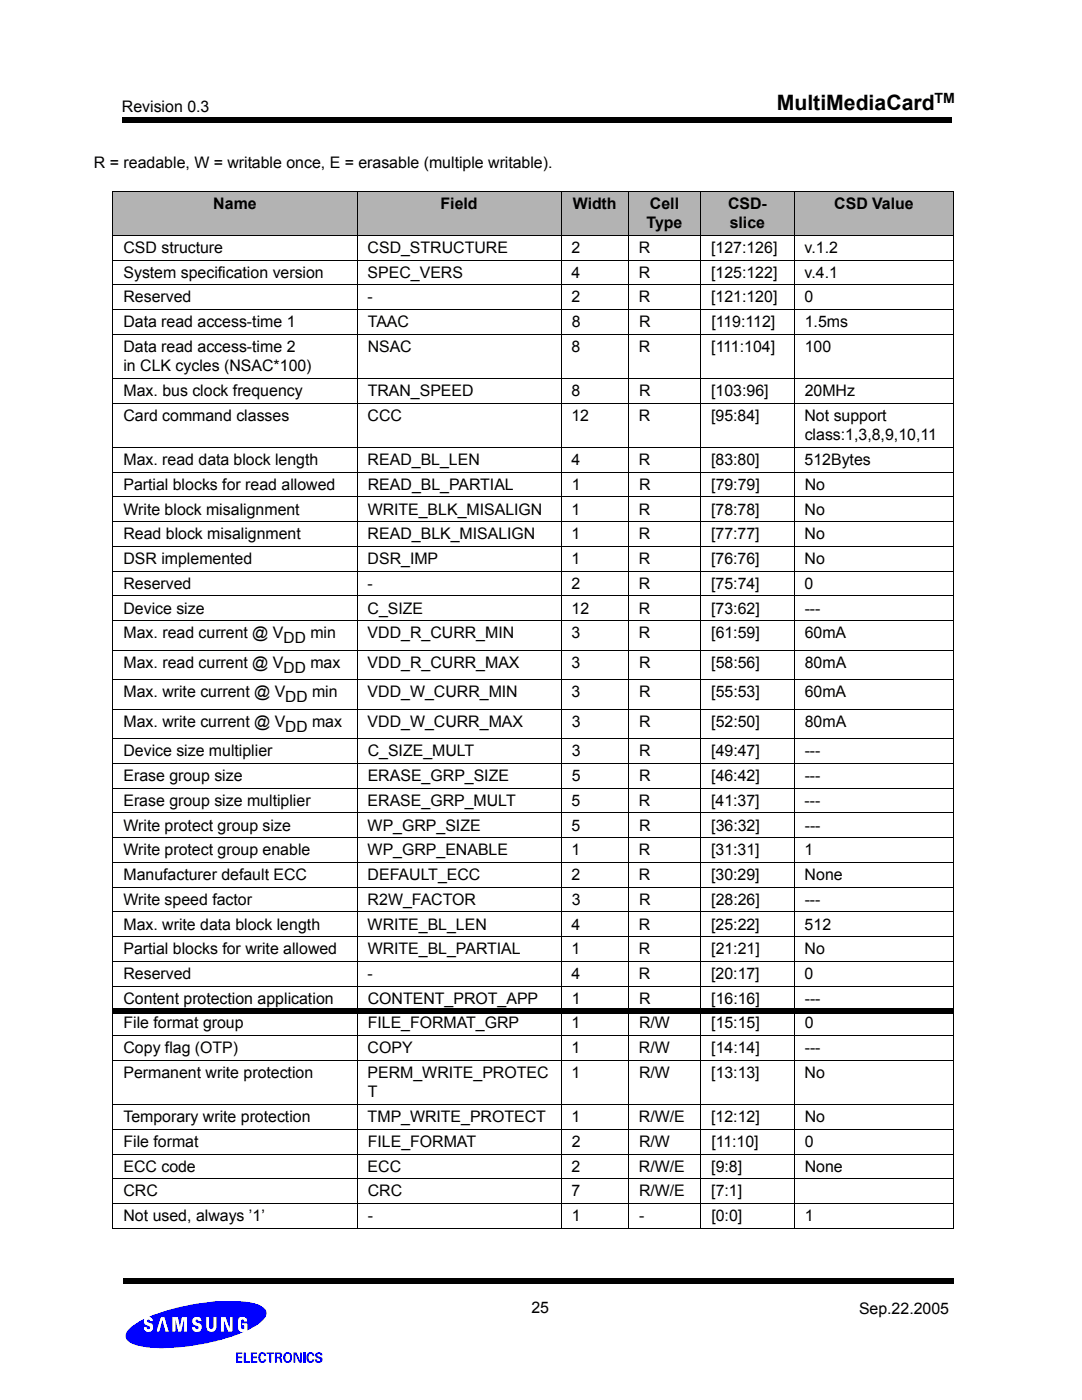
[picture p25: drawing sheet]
<svg xmlns="http://www.w3.org/2000/svg" width="216mm" height="279mm" viewBox="0 0 216 279" stroke-linecap="round" stroke-linejoin="round" font-family="sans-serif">
<defs><g id="words">
<text font-size="4.2" x="155" y="21.9">MultiMediaCard</text>
<g font-size="3.2">
<text x="24.3" y="22.3">Revision 0.3</text>
<text x="18.8" y="33.5">R = readable, W = writable once, E = erasable (multiple writable).</text>
<text x="42.6" y="41.7">Name</text>
<text x="87.9" y="41.7">Field</text>
<text x="114.3" y="41.7">Width</text>
<text x="129.7" y="41.7">Cell</text>
<text x="145.3" y="41.7">CSD-</text>
<text x="166.5" y="41.7">CSD Value</text>
<text x="129" y="45.5">Type</text>
<text x="145.6" y="45.5">slice</text>
<text x="24.6" y="50.5">CSD structure</text>
<text x="73.3" y="50.5">CSD_STRUCTURE</text>
<text x="114.1" y="50.5">2</text>
<text x="127.5" y="50.5">R</text>
<text x="141.9" y="50.5">[127:126]</text>
<text x="160.6" y="50.5">v.1.2</text>
<text x="24.6" y="55.4">System specification version</text>
<text x="73.4" y="55.4">SPEC_VERS</text>
<text x="114" y="55.4">4</text>
<text x="127.5" y="55.4">R</text>
<text x="141.9" y="55.4">[125:122]</text>
<text x="160.6" y="55.4">v.4.1</text>
<text x="24.6" y="60.4">Reserved</text>
<text x="24.6" y="65.3">Data read access-time 1</text>
<text x="73.4" y="60.4">-</text>
<text x="73.4" y="65.3">TAAC</text>
<text x="114.1" y="60.4">2</text>
<text x="114.1" y="65.3">8</text>
<text x="127.5" y="60.4">R</text>
<text x="127.5" y="65.3">R</text>
<text x="141.9" y="60.4">[121:120]</text>
<text x="141.9" y="65.3">[119:112]</text>
<text x="160.6" y="60.4">0</text>
<text x="160.6" y="65.3">1.5ms</text>
<text x="24.6" y="70.2">Data read access-time 2</text>
<text x="73.4" y="70.2">NSAC</text>
<text x="114.1" y="70.2">8</text>
<text x="127.5" y="70.2">R</text>
<text x="141.9" y="70.2">[111:104]</text>
<text x="160.6" y="70.2">100</text>
<text x="24.6" y="74.1">in CLK cycles (NSAC*100)</text>
<text x="24.6" y="79.1">Max. bus clock frequency</text>
<text x="24.6" y="84">Card command classes</text>
<text x="73.3" y="84">CCC</text>
<text x="73.4" y="79.1">TRAN_SPEED</text>
<text x="114" y="84">12</text>
<text x="114.1" y="79.1">8</text>
<text x="127.5" y="84">R</text>
<text x="127.5" y="79.1">R</text>
<text x="141.9" y="84">[95:84]</text>
<text x="141.9" y="79.1">[103:96]</text>
<text x="160.5" y="84">Not support</text>
<text x="160.6" y="79.1">20MHz</text>
<text x="160.6" y="87.9">class:1,3,8,9,10,11</text>
<text x="24.6" y="92.8">Max. read data block length</text>
<text x="73.4" y="92.8">READ_BL_LEN</text>
<text x="114.1" y="92.8">4</text>
<text x="127.5" y="92.8">R</text>
<text x="141.9" y="92.8">[83:80]</text>
<text x="160.5" y="92.8">512Bytes</text>
<text x="24.6" y="97.7">Partial blocks for read allowed</text>
<text x="73.4" y="97.7">READ_BL_PARTIAL</text>
<text x="114.1" y="97.7">1</text>
<text x="127.5" y="97.7">R</text>
<text x="141.9" y="97.7">[79:79]</text>
<text x="160.6" y="97.7">No</text>
<text x="24.6" y="102.7">Write block misalignment</text>
<text x="24.6" y="107.6">Read block misalignment</text>
<text x="73.3" y="107.6">READ_BLK_MISALIGN</text>
<text x="73.4" y="102.7">WRITE_BLK_MISALIGN</text>
<text x="114" y="107.6">1</text>
<text x="114.1" y="102.7">1</text>
<text x="127.5" y="107.6">R</text>
<text x="127.5" y="102.7">R</text>
<text x="141.9" y="107.6">[77:77]</text>
<text x="141.9" y="102.7">[78:78]</text>
<text x="160.5" y="102.7">No</text>
<text x="160.5" y="107.6">No</text>
<text x="24.6" y="112.6">DSR implemented</text>
<text x="73.3" y="112.6">DSR_IMP</text>
<text x="114.1" y="112.6">1</text>
<text x="127.5" y="112.6">R</text>
<text x="141.9" y="112.6">[76:76]</text>
<text x="160.5" y="112.6">No</text>
<text x="24.6" y="117.5">Reserved</text>
<text x="73.4" y="117.5">-</text>
<text x="114.1" y="117.5">2</text>
<text x="127.5" y="117.5">R</text>
<text x="141.9" y="117.5">[75:74]</text>
<text x="160.6" y="117.5">0</text>
<text x="24.6" y="122.4">Device size</text>
<text x="73.3" y="122.4">C_SIZE</text>
<text x="114" y="122.4">12</text>
<text x="127.5" y="122.4">R</text>
<text x="141.9" y="122.4">[73:62]</text>
<text x="160.6" y="122.4">---</text>
<text x="24.6" y="127.4">Max. read current @ V</text>
<text x="61.9" y="127.4">min</text>
<text x="73.4" y="127.4">VDD_R_CURR_MIN</text>
<text x="114.1" y="127.4">3</text>
<text x="127.5" y="127.4">R</text>
<text x="141.9" y="127.4">[61:59]</text>
<text x="160.6" y="127.4">60mA</text>
<text x="24.6" y="133.3">Max. read current @ V</text>
<text x="61.9" y="133.3">max</text>
<text x="73.4" y="133.3">VDD_R_CURR_MAX</text>
<text x="114.1" y="133.3">3</text>
<text x="127.5" y="133.3">R</text>
<text x="141.9" y="133.3">[58:56]</text>
<text x="160.6" y="133.3">80mA</text>
<text x="24.6" y="139.1">Max. write current @ V</text>
<text x="62.3" y="139.1">min</text>
<text x="73.4" y="139.1">VDD_W_CURR_MIN</text>
<text x="114.1" y="139.1">3</text>
<text x="127.5" y="139.1">R</text>
<text x="141.9" y="139.1">[55:53]</text>
<text x="160.6" y="139.1">60mA</text>
<text x="24.6" y="145.1">Max. write current @ V</text>
<text x="62.3" y="145.1">max</text>
<text x="73.4" y="145.1">VDD_W_CURR_MAX</text>
<text x="114.1" y="145.1">3</text>
<text x="127.5" y="145.1">R</text>
<text x="141.9" y="145.1">[52:50]</text>
<text x="160.6" y="145.1">80mA</text>
<text x="24.6" y="150.9">Device size multiplie</text>
<text x="24.6" y="155.9">Erase group size</text>
<text x="53.3" y="150.9">r</text>
<text x="73.4" y="150.9">C_SIZE_MULT</text>
<text x="73.4" y="155.9">ERASE_GRP_SIZE</text>
<text x="114.1" y="155.9">5</text>
<text x="114.1" y="150.9">3</text>
<text x="127.5" y="155.9">R</text>
<text x="127.5" y="150.9">R</text>
<text x="141.9" y="155.9">[46:42]</text>
<text x="141.9" y="150.9">[49:47]</text>
<text x="160.6" y="155.9">---</text>
<text x="160.6" y="150.9">---</text>
<text x="24.6" y="160.8">Erase group size multiplier</text>
<text x="73.4" y="160.8">ERASE_GRP_MULT</text>
<text x="114.1" y="160.8">5</text>
<text x="127.5" y="160.8">R</text>
<text x="141.9" y="160.8">[41:37]</text>
<text x="160.5" y="160.8">---</text>
<text x="24.6" y="165.8">Write protect group size</text>
<text x="73.4" y="165.8">WP_GRP_SIZE</text>
<text x="114.1" y="165.8">5</text>
<text x="127.5" y="165.8">R</text>
<text x="141.9" y="165.8">[36:32]</text>
<text x="160.6" y="165.8">---</text>
<text x="24.6" y="170.7">Write protect group enable</text>
<text x="73.4" y="170.7">WP_GRP_ENABLE</text>
<text x="114" y="170.7">1</text>
<text x="127.5" y="170.7">R</text>
<text x="141.9" y="170.7">[31:31]</text>
<text x="160.6" y="170.7">1</text>
<text x="24.6" y="175.6">Manufacturer default ECC</text>
<text x="73.3" y="175.6">D</text>
<text x="75.7" y="175.6">EFAULT_ECC</text>
<text x="114.1" y="175.6">2</text>
<text x="127.5" y="175.6">R</text>
<text x="141.9" y="175.6">[30:29]</text>
<text x="160.6" y="175.6">None</text>
<text x="24.6" y="180.6">Write speed factor</text>
<text x="24.6" y="185.5">Max. write data block lengt</text>
<text x="62.1" y="185.5">h</text>
<text x="73.4" y="180.6">R2W_FACTOR</text>
<text x="73.4" y="185.5">WRITE_BL_LEN</text>
<text x="114.1" y="185.5">4</text>
<text x="114.1" y="180.6">3</text>
<text x="127.5" y="185.5">R</text>
<text x="127.5" y="180.6">R</text>
<text x="141.9" y="185.5">[25:22]</text>
<text x="141.9" y="180.6">[28:26]</text>
<text x="160.6" y="185.5">512</text>
<text x="160.6" y="180.6">---</text>
<text x="24.6" y="190.4">Partial blocks for write allowed</text>
<text x="73.4" y="190.4">WRITE_BL_PARTIAL</text>
<text x="114.1" y="190.4">1</text>
<text x="127.5" y="190.4">R</text>
<text x="141.9" y="190.4">[21:21]</text>
<text x="160.6" y="190.4">No</text>
<text x="24.6" y="195.4">Reserved</text>
<text x="73.4" y="195.4">-</text>
<text x="114.1" y="195.4">4</text>
<text x="127.5" y="195.4">R</text>
<text x="141.9" y="195.4">[20:17]</text>
<text x="160.6" y="195.4">0</text>
<text x="24.6" y="200.3">Content protection applicat</text>
<text x="62.4" y="200.3">ion</text>
<text x="73.4" y="200.3">CONTENT_PROT_APP</text>
<text x="114.1" y="200.3">1</text>
<text x="127.5" y="200.3">R</text>
<text x="141.9" y="200.3">[16:16]</text>
<text x="160.6" y="200.3">---</text>
<text x="24.6" y="205.3">File format group</text>
<text x="73.4" y="205.3">FILE_FORMAT_GRP</text>
<text x="114.1" y="205.3">1</text>
<text x="127.5" y="205.3">R/W</text>
<text x="141.9" y="205.3">[15:15]</text>
<text x="160.6" y="205.3">0</text>
<text x="24.6" y="210.2">Copy flag (OTP)</text>
<text x="24.6" y="215.1">Permanent write protection</text>
<text x="73.4" y="210.2">COPY</text>
<text x="73.4" y="215.1">PERM_WRITE_PROTEC</text>
<text x="114.1" y="210.2">1</text>
<text x="114.1" y="215.1">1</text>
<text x="127.5" y="210.2">R/W</text>
<text x="127.5" y="215.1">R/W</text>
<text x="141.9" y="210.2">[14:14]</text>
<text x="141.9" y="215.1">[13:13]</text>
<text x="160.6" y="215.1">No</text>
<text x="160.6" y="210.2">---</text>
<text x="73.4" y="219">T</text>
<text x="24.6" y="224">Temporary write protection</text>
<text x="73.4" y="224">TMP_WRITE_PROTECT</text>
<text x="114" y="224">1</text>
<text x="127.5" y="224">R/W/E</text>
<text x="141.9" y="224">[12:12]</text>
<text x="160.6" y="224">No</text>
<text x="24.6" y="228.9">File format</text>
<text x="24.6" y="233.8">ECC code</text>
<text x="73.4" y="233.8">ECC</text>
<text x="73.4" y="228.9">FILE_FORMAT</text>
<text x="114.1" y="233.8">2</text>
<text x="114.1" y="228.9">2</text>
<text x="127.5" y="233.8">R/W/E</text>
<text x="127.5" y="228.9">R/W</text>
<text x="141.9" y="233.8">[9:8]</text>
<text x="141.9" y="228.9">[11:10]</text>
<text x="160.6" y="233.8">None</text>
<text x="160.6" y="228.9">0</text>
<text x="24.6" y="238.8">CRC</text>
<text x="73.4" y="238.8">CRC</text>
<text x="114.1" y="238.8">7</text>
<text x="127.5" y="238.8">R/W/E</text>
<text x="141.9" y="238.8">[7:1]</text>
<text x="24.6" y="243.7">Not used, always ’1’</text>
<text x="73.4" y="243.7">-</text>
<text x="114.1" y="243.7">1</text>
<text x="127.5" y="243.7">-</text>
<text x="141.9" y="243.7">[0:0]</text>
<text x="160.6" y="243.7">1</text>
<text x="106" y="262">25</text>
<text x="171.4" y="262.2">Sep.22.2005</text>
</g>
<g font-size="3.1">
<text x="56.6" y="128.4">DD</text>
<text x="56.6" y="134.2">DD</text>
<text x="56.9" y="140.1">DD</text>
<text x="56.9" y="146">DD</text>
</g>
<text font-size="2.8" x="186.5" y="20.5">TM</text>
</g></defs>
<g fill="#00f">
<path d="M25.9 265.1a1.68 1.68 0 0 0-.8 1.7 1.68 1.68 0 0 0 1.3 1.4 19.2 19.2 0 0 0 8.6 .7l3.4-.3 3-.5 4.4-1.2 2.9-1.1h-.6l-.3-.1-.3-.5v-1.8l.2-.4 .3-.2h.8l.5 .6v.3h-.6l-.2-.4-.3 .1-.1 1.6 .2 .3 .4-.1v-.7h-.4v-.4h1.1v1.4l.8-.5a5.1 5.1 0 0 0 2.9-2.7 2.17 2.17 0 0 0-2-2.1l-1.6-.4-2-.1h-3.6a45.4 45.4 0 0 0-14.2 3.1 .77 .77 0 0 1 .8 .9h-.6a.31 .31 0 0 0-.3-.4 .31 .31 0 0 0-.3 .4 .31 .31 0 0 0 .4 .3 .98 .98 0 0 1 .9 1 .98 .98 0 0 1-1.1 .9 .98 .98 0 0 1-.9-1h.7l.2 .4 .3-.1a.4 .4 0 0 0 0-.5 .4 .4 0 0 0-.4-.2 .78 .78 0 0 1-.7-.6l.1-.7-.9 .5zM32.1 262.8h.7l.9 2.9h-.7l-.6-2.3-.6 2.3h-.6zM34.4 262.8h1.1l.4 2 .4-2h1v2.9h-.6v-2.4l-.5 2.4h-.7l-.5-2.4v2.4h-.6zM38.5 263.1a.96 .96 0 0 1 1.1-.3 .96 .96 0 0 1 .6 .9h-.6a.3 .3 0 0 0-.2-.3 .3 .3 0 0 0-.3 .1h-.1a.68 .68 0 0 0 .8 .6 .97 .97 0 0 1-.1 1.7 .97 .97 0 0 1-1.4-.9h.6l.3 .4 .3-.1a.27 .27 0 0 0 .2-.3 .27 .27 0 0 0-.2-.2 1.01 1.01 0 0 1-1-.5 1.01 1.01 0 0 1 0-1.1zM41.1 262.8h.7v2.1a.43 .43 0 0 0 .4 .4 .43 .43 0 0 0 .4-.5v-2h.6v1.9a1.02 1.02 0 0 1-1 1.1 1.02 1.02 0 0 1-1.1-1.1zM44.1 262.8h.9l.8 2.2v-2.2h.6v2.9h-.9l-.8-2.2v2.2h-.6zM47.1 269.9h1.2v.3h-.8v.5h.8v.4h-.8v.5h.8v.3h-1.2z" fill-rule="evenodd"/>
<path d="M48.6 269.9h.4v1.7h.9v.3h-1.3z" fill-rule="evenodd"/>
<path d="M50.1 269.9h1.2v.3h-.8v.5h.7v.4h-.7v.5h.9v.3h-1.3z" fill-rule="evenodd"/>
<path d="M51.8 270a.77 .77 0 0 1 .8-.1 .77 .77 0 0 1 .5 .7h-.4a.33 .33 0 0 0-.4-.4 .33 .33 0 0 0-.3 .4v.5a.38 .38 0 0 0 .2 .6 .38 .38 0 0 0 .5-.3v-.1h.4a.78 .78 0 0 1-.8 .7 .78 .78 0 0 1-.7-.9v-.6z" fill-rule="evenodd"/>
<path d="M53.2 269.9h1.5v.3h-.6v1.7h-.4v-1.7h-.5z" fill-rule="evenodd"/>
<path d="M54.9 269.9h1l.3 .3 .1 .4-.1 .2-.3 .1 .3 .2 .2 .8h-.5l-.2-.8h-.4v.8h-.4zM55.3 270.2v.6h.3a.29 .29 0 0 0 .3-.3 .29 .29 0 0 0-.2-.3z" fill-rule="evenodd"/>
<path d="M56.7 270.2a.96 .96 0 0 1 1.3-.1 .96 .96 0 0 1 .2 1.2 .92 .92 0 0 1-1.2 .7 .92 .92 0 0 1-.5-1.3zM57.2 270.2a.84 .84 0 0 0-.3 .9 .84 .84 0 0 0 .6 .6l.3-.4 .1-.6-.2-.5z" fill-rule="evenodd"/>
<path d="M58.5 269.9h.7l.7 1.6v-1.6h.3v2h-.5l-.8-1.7v1.7h-.4z" fill-rule="evenodd"/>
</g>
<path d="M60.7 269.9v2" fill="none" stroke="#00f" stroke-width=".4"/>
<g fill="#00f">
<path d="M61.4 270a.77 .77 0 0 1 .9-.1 .77 .77 0 0 1 .4 .7h-.4a.38 .38 0 0 0-.4-.4 .38 .38 0 0 0-.3 .5v.4a.38 .38 0 0 0 .2 .6 .38 .38 0 0 0 .5-.4h.4a.8 .8 0 0 1-.8 .7 .8 .8 0 0 1-.7-.9v-.8z" fill-rule="evenodd"/>
<path d="M63 270.1a.74 .74 0 0 1 .8-.2 .74 .74 0 0 1 .5 .6h-.4l-.1-.3h-.3l-.2 .2 .2 .3a.68 .68 0 0 1 .9 .7 .68 .68 0 0 1-1 .6l-.4-.1-.2-.6h.5v.3l.2 .1 .4-.2a.66 .66 0 0 0-.7-.5l-.3-.3z" fill-rule="evenodd"/>
</g>
<path d="M24.5 23.5h165.5v1.1h-165.5zM24.5 255.2h165.8v1h-165.8z" fill="#000"/>
<g fill="#fff">
<path d="M25.8 42.9l164.3 .1z"/>
<path d="M25.8 45.4l164.3 .1z"/>
<path d="M25.8 48h164.3z"/>
<path d="M25.8 54.8h164.3z"/>
<path d="M25.8 57.3h164.3z"/>
<path d="M25.8 59.8h164.3z"/>
<path d="M25.8 66.6h164.3z"/>
<path d="M25.8 69.1l164.3 .1z"/>
<path d="M25.8 71.6l164.3 .1z"/>
<path d="M25.8 78.4l164.3 .1z"/>
<path d="M25.8 80.9l164.3 .1z"/>
<path d="M25.8 83.5h164.3z"/>
<path d="M25.8 90.3h164.3z"/>
<path d="M25.8 92.8h164.3z"/>
<path d="M25.8 95.3h164.3z"/>
<path d="M25.8 102.1h164.3z"/>
<path d="M25.8 104.6h164.3z"/>
<path d="M25.8 107.1l164.3 .1z"/>
<path d="M25.8 113.9l164.3 .1z"/>
<path d="M25.8 116.5h164.3z"/>
<path d="M25.8 119h164.3z"/>
<path d="M25.8 125.8h164.3z"/>
<path d="M25.8 128.3h164.3z"/>
<path d="M25.8 130.8l164.3 .1z"/>
<path d="M25.8 137.6h164.3z"/>
<path d="M25.8 140.1l164.3 .1z"/>
<path d="M25.8 142.6l164.3 .1z"/>
<path d="M25.8 149.4l164.3 .1z"/>
<path d="M25.8 152h164.3z"/>
<path d="M25.8 154.5h164.3z"/>
<path d="M25.8 161.3h164.3z"/>
<path d="M25.8 163.8h164.3z"/>
<path d="M25.8 166.3h164.3z"/>
<path d="M25.8 173.1h164.3z"/>
<path d="M25.8 175.6l164.3 .1z"/>
<path d="M25.8 178.1l164.3 .1z"/>
<path d="M25.8 184.9l164.3 .1z"/>
<path d="M25.8 187.5h164.3z"/>
<path d="M25.8 190h164.3z"/>
<path d="M25.8 196.8h164.3z"/>
<path d="M25.8 199.3h164.3z"/>
<path d="M25.8 201.8h164.3z"/>
<path d="M25.8 208.6h164.3z"/>
<path d="M25.8 211.1l164.3 .1z"/>
<path d="M25.8 213.6l164.3 .1z"/>
<path d="M25.8 220.4l164.3 .1z"/>
<path d="M25.8 222.9l164.3 .1z"/>
<path d="M25.8 225.5h164.3z"/>
<path d="M25.8 232.3h164.3z"/>
<path d="M25.8 234.8h164.3z"/>
<path d="M25.8 237.3l164.3 .1z"/>
<path d="M25.8 244.1l164.3 .1z"/>
<path d="M25.8 246.6l164.3 .1z"/>
<path d="M25.8 249.2h164.3z"/>
<path d="M81.3 32.2v219z"/>
<path d="M82.8 32.2l.1 219z"/>
<path d="M84.5 32.2v219z"/>
<path d="M86.1 32.2v219z"/>
<path d="M87.7 32.2v219z"/>
<path d="M89.3 32.2v219z"/>
<path d="M90.8 32.2l.1 219z"/>
<path d="M92.5 32.2v219z"/>
<path d="M94.1 32.2v219z"/>
<path d="M95.7 32.2v219z"/>
<path d="M97.3 32.2v219z"/>
<path d="M98.8 32.2l.1 219z"/>
<path d="M100.5 32.2v219z"/>
<path d="M102.1 32.2v219z"/>
<path d="M103.7 32.2v219z"/>
<path d="M105.3 32.2v219z"/>
<path d="M106.9 32.2v219z"/>
<path d="M108.5 32.2v219z"/>
<path d="M110.1 32.2v219z"/>
<path d="M111.7 32.2v219z"/>
<path d="M113.3 32.2v219z"/>
<path d="M114.9 32.2v219z"/>
<path d="M116.5 32.2v219z"/>
<path d="M118.1 32.2v219z"/>
<path d="M119.7 32.2v219z"/>
<path d="M121.3 32.2v219z"/>
<path d="M122.9 32.2v219z"/>
<path d="M124.5 32.2v219z"/>
<path d="M126.1 32.2v219z"/>
<path d="M127.7 32.2v219z"/>
<path d="M129.3 32.2v219z"/>
<path d="M130.9 32.2v219z"/>
<path d="M132.5 32.2v219z"/>
<path d="M134.1 32.2v219z"/>
<path d="M135.7 32.2v219z"/>
<path d="M137.3 32.2v219z"/>
<path d="M138.9 32.2v219z"/>
<path d="M140.5 32.2v219z"/>
<path d="M142.1 32.2v219z"/>
<path d="M143.7 32.2v219z"/>
<path d="M145.3 32.2v219z"/>
<path d="M146.9 32.2v219z"/>
<path d="M148.5 32.2v219z"/>
<path d="M150.1 32.2v219z"/>
<path d="M151.7 32.2v219z"/>
<path d="M153.3 32.2v219z"/>
<path d="M154.9 32.2v219z"/>
<path d="M156.5 32.2v219z"/>
<path d="M158.1 32.2v219z"/>
<path d="M159.7 32.2v219z"/>
<path d="M161.3 32.2v219z"/>
<path d="M162.9 32.2v219z"/>
<path d="M164.5 32.2v219z"/>
<path d="M166.1 32.2v219z"/>
<path d="M167.7 32.2v219z"/>
<path d="M169.3 32.2v219z"/>
<path d="M170.9 32.2v219z"/>
<path d="M172.5 32.2v219z"/>
<path d="M174.1 32.2v219z"/>
<path d="M175.7 32.2v219z"/>
<path d="M177.3 32.2v219z"/>
<path d="M178.9 32.2v219z"/>
<path d="M180.5 32.2v219z"/>
<path d="M182.1 32.2v219z"/>
<path d="M183.7 32.2v219z"/>
<path d="M185.3 32.2v219z"/>
<path d="M186.9 32.2v219z"/>
<path d="M188.5 28.4v222.8z"/>
<path d="M190.1 32.2v219z"/>
<path d="M30 32.2l.1 219z"/>
<path d="M31.6 32.2l.1 219z"/>
<path d="M33.2 32.2l.1 219z"/>
<path d="M34.8 32.2l.1 219z"/>
<path d="M36.4 32.2l.1 219z"/>
<path d="M38 32.2l.1 219z"/>
<path d="M39.6 32.2l.1 219z"/>
<path d="M41.2 32.2l.1 219z"/>
<path d="M42.8 32.2l.1 219z"/>
<path d="M44.4 32.2l.1 219z"/>
<path d="M46 32.2l.1 219z"/>
<path d="M47.6 32.2l.1 219z"/>
<path d="M49.2 32.2l.1 219z"/>
<path d="M50.8 28.2l.1 223z"/>
<path d="M52.4 32.2l.1 219z"/>
<path d="M54 32.2l.1 219z"/>
<path d="M55.6 32.2l.1 219z"/>
<path d="M57.3 32.2v219z"/>
<path d="M58.8 32.2l.1 219z"/>
<path d="M60.5 32.2v219z"/>
<path d="M62 32.2l.1 219z"/>
<path d="M63.6 32.2l.1 219z"/>
<path d="M65.3 32.2v219z"/>
<path d="M66.8 32.2l.1 219z"/>
<path d="M68.5 32.2v219z"/>
<path d="M70 32.2l.1 219z"/>
<path d="M71.6 32.2l.1 219z"/>
<path d="M73.2 32.2l.1 219z"/>
<path d="M74.8 32.2l.1 219z"/>
<path d="M76.5 32.2v219z"/>
<path d="M78 32.2l.1 219z"/>
<path d="M79.7 32.2v219z"/>
</g>
<g fill="#b3b3b3">
<path d="M22.5 38.1h48.7v8.8h-48.7z"/>
<path d="M71.2 38.1h40.8v8.8h-40.8z"/>
<path d="M112 38.1h13.4v8.8h-13.4z"/>
<path d="M125.4 38.1h14.4v8.8h-14.4z"/>
<path d="M139.8 38.1h18.7v8.8h-18.7z"/>
<path d="M158.5 38.1h31.8v8.8h-31.8z"/>
</g>
<g fill="none" stroke="#000" stroke-width=".2">
<path d="M22.5 38.1h167.9M22.5 38.2v158.5M71.3 38.1l-.1 207.1M112 38.1v207.1M125.4 38.1v207.1M139.8 38.1v207.1M158.5 38.1v158.7M190.3 38.2v158.5M22.5 47h167.9M22.5 51.9h167.9M22.5 56.8h167.9M22.5 61.8h167.9"/>
<path d="M22.5 66.7h167.9M22.5 75.5h167.9M22.5 80.5h167.9M22.5 89.3h167.9M22.5 94.2h167.9M22.5 99.2h167.9M22.5 104.1h167.9M22.5 109.1h167.9M22.5 114h167.9M22.5 118.9h167.9M22.5 123.9h167.9M22.5 129.8h167.9"/>
<path d="M22.5 135.6h167.9M22.5 141.5h167.9M22.5 147.4h167.9M22.5 152.3h167.9M22.5 157.3h167.9M22.5 162.2h167.9M22.5 167.2h167.9M22.5 172.1h167.9M22.5 177h167.9M22.5 182h167.9M22.5 186.9h167.9M22.5 191.9h167.9"/>
<path d="M22.5 196.8h167.9M22.5 196.8v4.4M158.5 196.7v5.6M190.3 196.8v4.4M22.5 206.7h167.9M22.5 211.6h167.9M22.5 202.3v42.7M158.5 201.2v44M190.3 202.3v42.7M22.5 220.4h167.9M22.5 225.4h167.9M22.5 230.3h167.9"/>
<path d="M22.5 235.2h167.9M22.5 240.2h167.9M22.5 245.1h167.9"/>
</g>
<path d="M22.5 201.2h167.9v1.1h-167.9z" fill="#000"/>
<use href="#words"/>
</svg>
